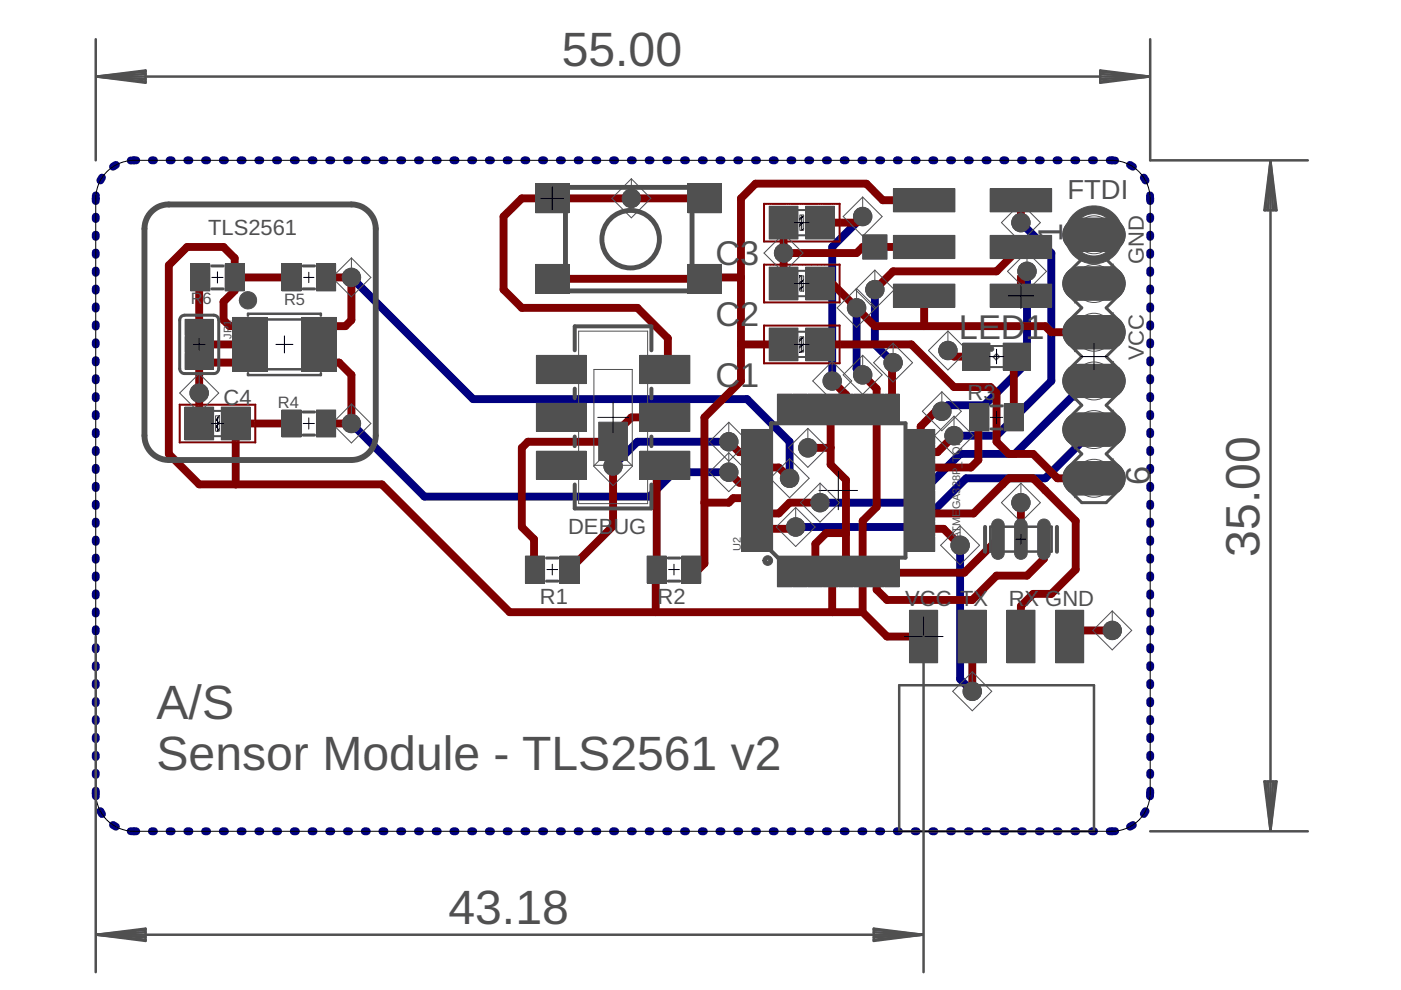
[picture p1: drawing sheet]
<svg xmlns="http://www.w3.org/2000/svg" width="297mm" height="210mm" viewBox="0 0 297 210" stroke-linecap="round" stroke-linejoin="round" font-family="sans-serif">
<defs><g id="words">
<g font-size="10.2" fill="#505050">
<text x="119.1" y="13.9">55.00</text>
<text x="267" y="118.1" transform="rotate(-90 267 118.1)">35.00</text>
<text x="33.2" y="152.5">A/S</text>
<text x="33.2" y="163.4">Sensor Module - TLS2561 v2</text>
<text x="95.1" y="195.9">43.18</text>
</g>
<g font-size="7.3" fill="#505050">
<text x="225.2" y="51.3" transform="rotate(-90 225.2 51.3)">1</text>
<text x="151.7" y="56.2">C3</text>
<text x="151.7" y="69.2">C2</text>
<text x="203.3" y="71.8">LED1</text>
<text x="151.7" y="82.1">C1</text>
<text x="243.8" y="102.9" transform="rotate(-90 243.8 102.9)">6</text>
</g>
<text font-size="5.8" fill="#505050" x="226.3" y="42.2">FTDI</text>
<g font-size="4.7" fill="#505050">
<text x="44.1" y="49.8">TLS2561</text>
<text x="242.5" y="56.1" transform="rotate(-90 242.5 56.1)">GND</text>
<text x="242.5" y="76.4" transform="rotate(-90 242.5 76.4)">VCC</text>
<text x="47.4" y="85.9">C4</text>
<text x="205.1" y="84.8">R3</text>
<text x="120.5" y="113.3">DEBUG</text>
<text x="114.4" y="128.2">R1</text>
<text x="139.4" y="128.1">R2</text>
<text x="191.9" y="128.5">VCC TX</text>
<text x="213.9" y="128.5">R</text>
<text x="217.2" y="128.5">X GND</text>
</g>
<g font-size="3.5" fill="#505050">
<text x="40.4" y="64.5">R</text>
<text x="42.9" y="64.5">6</text>
<text x="60.2" y="64.7">R5</text>
<text x="58.9" y="86.6">R4</text>
</g>
<g font-size="2.3" fill="#505050">
<text x="49.1" y="71.9" transform="rotate(-90 49.1 71.9)">JP</text>
<text x="49.1" y="69.1" transform="rotate(-90 49.1 69.1)">1</text>
<text x="157.1" y="116.9" transform="rotate(-90 157.1 116.9)">U2</text>
<text x="203.6" y="114.3" transform="rotate(-90 203.6 114.3)">ATMEGA328P_TQFP</text>
</g>
</g></defs>
<g fill="#505050" stroke="#505050" stroke-width=".21">
<path d="M226.2 47.5l1.1-.9 1.3-.3h6.7a3.5 3.5 0 0 1 3.3 3.5 3.5 3.5 0 0 1-3.3 3.5h-6.7a3.5 3.5 0 0 1-3-2.2 3.5 3.5 0 0 1 .6-3.6z"/>
<path d="M226.2 57.8l1.1-.8 1.3-.4h6.7a3.5 3.5 0 0 1 3.3 3.5 3.5 3.5 0 0 1-3.3 3.5h-6.7a3.5 3.5 0 0 1-3-2.1 3.5 3.5 0 0 1 .6-3.7z"/>
<path d="M226.2 68.1l1.1-.8 1.3-.4h6.7a3.5 3.5 0 0 1 3.3 3.5 3.5 3.5 0 0 1-3.3 3.6h-6.7a3.5 3.5 0 0 1-3-2.2 3.5 3.5 0 0 1 .6-3.7z"/>
<path d="M226.2 78.4l1.1-.8 1.3-.3h6.7a3.5 3.5 0 0 1 3.3 3.5 3.5 3.5 0 0 1-3.3 3.5h-6.7a3.5 3.5 0 0 1-3-2.2 3.5 3.5 0 0 1 .6-3.7z"/>
<path d="M226.2 88.8l1.1-.9 1.3-.3h6.7a3.5 3.5 0 0 1 3.3 3.5 3.5 3.5 0 0 1-3.3 3.5h-6.7a3.5 3.5 0 0 1-3-2.2 3.5 3.5 0 0 1 .6-3.6z"/>
<path d="M226.2 99.1l1.1-.8 1.3-.4h6.7a3.5 3.5 0 0 1 3.3 3.5 3.5 3.5 0 0 1-3.3 3.5h-6.7a3.5 3.5 0 0 1-3-2.1 3.5 3.5 0 0 1 .6-3.7z"/>
</g>
<g fill="#505050" stroke="#505050" stroke-width=".21">
<circle cx="235.8" cy="133.7" r="1.95"/>
<circle cx="216.5" cy="106.6" r="1.95"/>
<circle cx="171.3" cy="95" r="1.95"/>
<circle cx="201" cy="74.3" r="1.95"/>
<circle cx="133.9" cy="42.1" r="1.95"/>
<circle cx="166.1" cy="53.7" r="1.95"/>
<circle cx="42.2" cy="83.3" r="1.95"/>
<circle cx="182.9" cy="79.5" r="1.95"/>
<circle cx="181.6" cy="65.3" r="1.95"/>
<circle cx="185.5" cy="61.4" r="1.95"/>
<circle cx="189.4" cy="76.9" r="1.95"/>
<circle cx="217.7" cy="57.5" r="1.95"/>
<circle cx="199.7" cy="87.2" r="1.95"/>
<circle cx="216.5" cy="47.2" r="1.95"/>
<circle cx="202.3" cy="92.4" r="1.95"/>
<circle cx="203.6" cy="115.6" r="1.95"/>
<circle cx="206.1" cy="146.6" r="1.95"/>
<circle cx="154.5" cy="100.1" r="1.95"/>
<circle cx="74.5" cy="89.8" r="1.95"/>
<circle cx="167.4" cy="101.4" r="1.95"/>
<circle cx="74.5" cy="58.8" r="1.95"/>
<circle cx="130" cy="98.8" r="1.95"/>
<circle cx="154.5" cy="93.7" r="1.95"/>
<circle cx="182.9" cy="45.9" r="1.95"/>
<circle cx="176.4" cy="80.8" r="1.95"/>
<circle cx="168.7" cy="111.7" r="1.95"/>
<circle cx="173.9" cy="106.6" r="1.95"/>
</g>
<g fill="none" stroke="#000080" stroke-width="1.7">
<path d="M21.6 37.7l-.3 .6M24.6 35l-.6 .3M28.9 34h-1.2M32.2 34h.4M35.9 34h.5M39.7 34h.5M43.5 34h.4M47.2 34h.5M51 34h.5M54.8 34h.4M58.5 34h.5M62.3 34h.4"/>
<path d="M66 34h.5M69.8 34h.5M73.6 34h.4M77.3 34h.5M81.1 34h.4M84.8 34h.5M88.6 34h.4M92.4 34h.4M96.1 34h.5M99.9 34h.4M103.6 34h.5M107.4 34h.5"/>
<path d="M111.2 34h.4M114.9 34h.5M118.7 34h.4M122.4 34h.5M126.2 34h.5M130 34h.4M133.7 34h.5M137.5 34h.4M141.2 34h.5M145 34h.5M148.8 34h.4M152.5 34h.5"/>
<path d="M156.3 34h.4M160.1 34h.4M163.8 34h.5M167.6 34h.4M171.3 34h.5M175.1 34h.5M178.9 34h.4M182.6 34h.5M186.4 34h.4M190.1 34h.5M193.9 34h.5M197.7 34h.4"/>
<path d="M201.4 34h.5M205.2 34h.4M208.9 34h.5M212.7 34h.5M216.5 34h.4M220.2 34h.5M224 34h.5M227.8 34h.4M231.5 34h.5M235.3 34h1.1M239.6 35l.6 .3M242.5 37.7l.4 .6"/>
<path d="M20.3 45.9v.5M20.3 49.7v.5M20.3 53.5v.5M20.3 57.3v.5M20.3 41.4v1.2M74.5 58.8l25.8 25.8h58.1l9 9.1v7.7M182.9 45.9l-6.5 6.5v28.4M216.5 47.2l6.4 6.5v27.1l-11.6 11.6h-9M217.7 57.5v19.4l-9 9h-7.7l-1.3 1.3M243.8 41.4l.1 1.2M243.9 45.9v.5M243.9 49.7v.5"/>
<path d="M243.9 53.5v.5M243.9 57.3v.5M20.3 61.2v.4M20.3 64.9v.5M20.3 68.7v.6M20.3 72.6v.4M20.3 76.3v.6M181.6 65.3v12.9l1.3 1.3M185.5 61.4v11.6l3.9 3.9M243.9 61.2v.4M243.9 64.9v.5M243.9 68.7v.6"/>
<path d="M243.9 72.6v.4M243.9 76.3v.6M20.3 80.2v.5M20.3 84v.5M20.3 87.8v.5M20.3 91.6v.5M20.3 95.4v.5M20.3 99.2v.5M74.5 89.8l15.5 15.5h47.7l5.2-5.2h11.6M154.5 93.7h-19.4l-5.1 5.1M231.9 91.1l-10.3 10.3h-16.7l-10.4 10.3h-25.8M231.9 80.8h-1.2l-15.5 15.4h-11.6l-10.4 10.4h-19.3"/>
<path d="M243.9 80.2v.5M243.9 84v.5M243.9 87.8v.5M243.9 91.6v.5M243.9 95.4v.5M243.9 99.2v.5M20.3 103v.5M20.3 106.8v.5M20.3 110.6v.5M20.3 114.4v.5M20.3 118.2v.5M203.6 115.6v28.4l2.5 2.6"/>
<path d="M243.9 103v.5M243.9 106.8v.5M243.9 110.6v.5M243.9 114.4v.5M243.9 118.2v.5M20.3 122v.5M20.3 125.8v.5M20.3 129.6v.5M20.3 133.4v.5M20.3 137.2v.5M243.9 122v.5M243.9 125.8v.5"/>
<path d="M243.9 129.6v.5M243.9 133.4v.5M243.9 137.2v.5M20.3 141v.5M20.3 144.8v.5M20.3 148.6v.5M20.3 152.4v.5M20.3 156.2v.5M243.9 141v.5M243.9 144.8v.5M243.9 148.6v.5M243.9 152.4v.5"/>
<path d="M243.9 156.2v.5M20.3 167.6v1.2M20.3 160v.5M20.3 163.8v.5M21.3 172l.3 .6M24 174.9l.6 .4M27.7 176.2l1.2 .1M32.2 176.3h.4M35.9 176.3h.5M39.7 176.3h.5M43.5 176.3h.4M47.2 176.3h.5"/>
<path d="M51 176.3h.5M54.8 176.3h.4M58.5 176.3h.5M62.3 176.3h.4M66 176.3h.5M69.8 176.3h.5M73.6 176.3h.4M77.3 176.3h.5M81.1 176.3h.4M84.8 176.3h.5M88.6 176.3h.4M92.4 176.3h.4"/>
<path d="M96.1 176.3h.5M99.9 176.3h.4M103.6 176.3h.5M107.4 176.3h.5M111.2 176.3h.4M114.9 176.3h.5M118.7 176.3h.4M122.4 176.3h.5M126.2 176.3h.5M130 176.3h.4M133.7 176.3h.5M137.5 176.3h.4"/>
<path d="M141.2 176.3h.5M145 176.3h.5M148.8 176.3h.4M152.5 176.3h.5M156.3 176.3h.4M160.1 176.3h.4M163.8 176.3h.5M167.6 176.3h.4M171.3 176.3h.5M175.1 176.3h.5M178.9 176.3h.4M182.6 176.3h.5"/>
<path d="M186.4 176.3h.4M190.1 176.3h.5M193.9 176.3h.5M197.7 176.3h.4M201.4 176.3h.5M205.2 176.3h.4M208.9 176.3h.5M212.7 176.3h.5M216.5 176.3h.4M220.2 176.3h.5M224 176.3h.5M227.8 176.3h.4"/>
<path d="M231.5 176.3h.5M236.4 176.2l-1.1 .1M240.2 174.9l-.6 .4M242.9 172l-.4 .6M243.9 160v.5M243.9 163.8v.5M243.9 167.6l-.1 1.2"/>
</g>
<path d="M228.9 49.8h6.1" fill="none" stroke="#008000" stroke-width="6.2"/>
<circle cx="231.9" cy="49.8" r="2.07" fill="#fff" stroke="#000" stroke-width=".21"/>
<path d="M228.9 60.1h6.1" fill="none" stroke="#008000" stroke-width="6.2"/>
<circle cx="231.9" cy="60.1" r="2.07" fill="#fff" stroke="#000" stroke-width=".21"/>
<path d="M228.9 70.4h6.1" fill="none" stroke="#008000" stroke-width="6.2"/>
<circle cx="231.9" cy="70.4" r="2.07" fill="#fff" stroke="#000" stroke-width=".21"/>
<path d="M228.9 80.8h6.1" fill="none" stroke="#008000" stroke-width="6.2"/>
<circle cx="231.9" cy="80.8" r="2.07" fill="#fff" stroke="#000" stroke-width=".21"/>
<path d="M228.9 91.1h6.1" fill="none" stroke="#008000" stroke-width="6.2"/>
<circle cx="231.9" cy="91.1" r="2.07" fill="#fff" stroke="#000" stroke-width=".21"/>
<path d="M228.9 101.4h6.1" fill="none" stroke="#008000" stroke-width="6.2"/>
<circle cx="231.9" cy="101.4" r="2.07" fill="#fff" stroke="#000" stroke-width=".21"/>
<circle cx="235.8" cy="133.7" r="1.55" fill="#008000" stroke="#008000" stroke-width=".21"/>
<circle cx="235.8" cy="133.7" r=".72" fill="#fff" stroke="#000" stroke-width=".21"/>
<circle cx="216.5" cy="106.6" r="1.55" fill="#008000" stroke="#008000" stroke-width=".21"/>
<circle cx="216.5" cy="106.6" r=".72" fill="#fff" stroke="#000" stroke-width=".21"/>
<circle cx="171.3" cy="95" r="1.55" fill="#008000" stroke="#008000" stroke-width=".21"/>
<circle cx="171.3" cy="95" r=".72" fill="#fff" stroke="#000" stroke-width=".21"/>
<circle cx="201" cy="74.3" r="1.55" fill="#008000" stroke="#008000" stroke-width=".21"/>
<circle cx="201" cy="74.3" r=".72" fill="#fff" stroke="#000" stroke-width=".21"/>
<circle cx="133.9" cy="42.1" r="1.55" fill="#008000" stroke="#008000" stroke-width=".21"/>
<circle cx="133.9" cy="42.1" r=".72" fill="#fff" stroke="#000" stroke-width=".21"/>
<circle cx="166.1" cy="53.7" r="1.55" fill="#008000" stroke="#008000" stroke-width=".21"/>
<circle cx="166.1" cy="53.7" r=".72" fill="#fff" stroke="#000" stroke-width=".21"/>
<circle cx="42.2" cy="83.3" r="1.55" fill="#008000" stroke="#008000" stroke-width=".21"/>
<circle cx="42.2" cy="83.3" r=".72" fill="#fff" stroke="#000" stroke-width=".21"/>
<circle cx="182.9" cy="79.5" r="1.55" fill="#008000" stroke="#008000" stroke-width=".21"/>
<circle cx="182.9" cy="79.5" r=".72" fill="#fff" stroke="#000" stroke-width=".21"/>
<circle cx="181.6" cy="65.3" r="1.55" fill="#008000" stroke="#008000" stroke-width=".21"/>
<circle cx="181.6" cy="65.3" r=".72" fill="#fff" stroke="#000" stroke-width=".21"/>
<circle cx="185.5" cy="61.4" r="1.55" fill="#008000" stroke="#008000" stroke-width=".21"/>
<circle cx="185.5" cy="61.4" r=".72" fill="#fff" stroke="#000" stroke-width=".21"/>
<circle cx="189.4" cy="76.9" r="1.55" fill="#008000" stroke="#008000" stroke-width=".21"/>
<circle cx="189.4" cy="76.9" r=".72" fill="#fff" stroke="#000" stroke-width=".21"/>
<circle cx="217.7" cy="57.5" r="1.55" fill="#008000" stroke="#008000" stroke-width=".21"/>
<circle cx="217.7" cy="57.5" r=".72" fill="#fff" stroke="#000" stroke-width=".21"/>
<circle cx="199.7" cy="87.2" r="1.55" fill="#008000" stroke="#008000" stroke-width=".21"/>
<circle cx="199.7" cy="87.2" r=".72" fill="#fff" stroke="#000" stroke-width=".21"/>
<circle cx="216.5" cy="47.2" r="1.55" fill="#008000" stroke="#008000" stroke-width=".21"/>
<circle cx="216.5" cy="47.2" r=".72" fill="#fff" stroke="#000" stroke-width=".21"/>
<circle cx="202.3" cy="92.4" r="1.55" fill="#008000" stroke="#008000" stroke-width=".21"/>
<circle cx="202.3" cy="92.4" r=".72" fill="#fff" stroke="#000" stroke-width=".21"/>
<circle cx="203.6" cy="115.6" r="1.55" fill="#008000" stroke="#008000" stroke-width=".21"/>
<circle cx="203.6" cy="115.6" r=".72" fill="#fff" stroke="#000" stroke-width=".21"/>
<circle cx="206.1" cy="146.6" r="1.55" fill="#008000" stroke="#008000" stroke-width=".21"/>
<circle cx="206.1" cy="146.6" r=".72" fill="#fff" stroke="#000" stroke-width=".21"/>
<circle cx="154.5" cy="100.1" r="1.55" fill="#008000" stroke="#008000" stroke-width=".21"/>
<circle cx="154.5" cy="100.1" r=".72" fill="#fff" stroke="#000" stroke-width=".21"/>
<circle cx="74.5" cy="89.8" r="1.55" fill="#008000" stroke="#008000" stroke-width=".21"/>
<circle cx="74.5" cy="89.8" r=".72" fill="#fff" stroke="#000" stroke-width=".21"/>
<circle cx="167.4" cy="101.4" r="1.55" fill="#008000" stroke="#008000" stroke-width=".21"/>
<circle cx="167.4" cy="101.4" r=".72" fill="#fff" stroke="#000" stroke-width=".21"/>
<circle cx="74.5" cy="58.8" r="1.55" fill="#008000" stroke="#008000" stroke-width=".21"/>
<circle cx="74.5" cy="58.8" r=".72" fill="#fff" stroke="#000" stroke-width=".21"/>
<circle cx="130" cy="98.8" r="1.55" fill="#008000" stroke="#008000" stroke-width=".21"/>
<circle cx="130" cy="98.8" r=".72" fill="#fff" stroke="#000" stroke-width=".21"/>
<circle cx="154.5" cy="93.7" r="1.55" fill="#008000" stroke="#008000" stroke-width=".21"/>
<circle cx="154.5" cy="93.7" r=".72" fill="#fff" stroke="#000" stroke-width=".21"/>
<circle cx="182.9" cy="45.9" r="1.55" fill="#008000" stroke="#008000" stroke-width=".21"/>
<circle cx="182.9" cy="45.9" r=".72" fill="#fff" stroke="#000" stroke-width=".21"/>
<circle cx="176.4" cy="80.8" r="1.55" fill="#008000" stroke="#008000" stroke-width=".21"/>
<circle cx="176.4" cy="80.8" r=".72" fill="#fff" stroke="#000" stroke-width=".21"/>
<circle cx="168.7" cy="111.7" r="1.55" fill="#008000" stroke="#008000" stroke-width=".21"/>
<circle cx="168.7" cy="111.7" r=".72" fill="#fff" stroke="#000" stroke-width=".21"/>
<circle cx="173.9" cy="106.6" r="1.55" fill="#008000" stroke="#008000" stroke-width=".21"/>
<circle cx="173.9" cy="106.6" r=".72" fill="#fff" stroke="#000" stroke-width=".21"/>
<g fill="#800000" stroke="#800000" stroke-width=".21">
<path d="M171.2 44.2h5.3v6h-5.3z"/>
<path d="M163.5 44.2h5.3v6h-5.3z"/>
<path d="M171.2 57.1h5.3v6.1h-5.3z"/>
<path d="M163.5 57.1h5.3v6.1h-5.3z"/>
<path d="M210.4 60.7h12.1v4h-12.1z"/>
<path d="M210.4 50.3h12.1v4.1h-12.1z"/>
<path d="M210.4 40.4h12.1v4.1h-12.1z"/>
<path d="M189.8 40.4h12.2v4.1h-12.2z"/>
<path d="M189.8 50.3h12.2v4.1h-12.2z"/>
<path d="M189.8 60.7h12.2v4h-12.2z"/>
<path d="M204.6 73.2h4.9v4.8h-4.9z"/>
<path d="M213.1 73.2h4.9v4.8h-4.9z"/>
<path d="M144.9 118.3h3.3v4.9h-3.3z"/>
<path d="M137.6 118.3h3.3v4.9h-3.3z"/>
<path d="M111.8 118.3h3.3v4.9h-3.3z"/>
<path d="M119.1 118.3h3.3v4.9h-3.3z"/>
<path d="M213.3 86.1h3.3v4.8h-3.3z"/>
<path d="M206 86.1h3.3v4.8h-3.3z"/>
<path d="M113.9 39.4h6.3v5.3h-6.3z"/>
<path d="M146.2 39.4h6.3v5.3h-6.3z"/>
<path d="M113.9 56.5h6.3v5.3h-6.3z"/>
<path d="M146.2 56.5h6.3v5.3h-6.3z"/>
<path d="M165.2 118.9h2.3v5.1h-2.3z"/>
<path d="M168.5 118.9h2.3v5.1h-2.3z"/>
<path d="M171.7 118.9h2.3v5.1h-2.3z"/>
<path d="M175 118.9h2.2v5.1h-2.2z"/>
<path d="M178.2 118.9h2.3v5.1h-2.3z"/>
<path d="M181.5 118.9h2.3v5.1h-2.3z"/>
<path d="M184.7 118.9h2.3v5.1h-2.3z"/>
<path d="M188 118.9h2.3v5.1h-2.3z"/>
<path d="M192.6 114.2h5.2v2.3h-5.2z"/>
<path d="M192.6 111h5.2v2.3h-5.2z"/>
<path d="M192.6 107.7h5.2v2.3h-5.2z"/>
<path d="M192.6 104.5h5.2v2.3h-5.2z"/>
<path d="M192.6 101.2h5.2v2.3h-5.2z"/>
<path d="M192.6 98h5.2v2.3h-5.2z"/>
<path d="M192.6 94.7h5.2v2.3h-5.2z"/>
<path d="M192.6 91.5h5.2v2.2h-5.2z"/>
<path d="M188 84h2.3v5.1h-2.3z"/>
<path d="M184.7 84h2.3v5.1h-2.3z"/>
<path d="M181.5 84h2.3v5.1h-2.3z"/>
<path d="M178.2 84h2.3v5.1h-2.3z"/>
<path d="M175 84h2.2v5.1h-2.2z"/>
<path d="M171.7 84h2.3v5.1h-2.3z"/>
<path d="M168.5 84h2.3v5.1h-2.3z"/>
<path d="M165.2 84h2.3v5.1h-2.3z"/>
<path d="M157.7 91.5h5.2v2.2h-5.2z"/>
<path d="M157.7 94.7h5.2v2.3h-5.2z"/>
<path d="M157.7 98h5.2v2.3h-5.2z"/>
<path d="M157.7 101.2h5.2v2.3h-5.2z"/>
<path d="M157.7 104.5h5.2v2.3h-5.2z"/>
<path d="M157.7 107.7h5.2v2.3h-5.2z"/>
<path d="M157.7 111h5.2v2.3h-5.2z"/>
<path d="M157.7 114.2h5.2v2.3h-5.2z"/>
<path d="M136.1 96.1h9.7v5.1h-9.7z"/>
<path d="M136.1 85.9h9.7v5.2h-9.7z"/>
<path d="M136.1 75.8h9.7v5.1h-9.7z"/>
<path d="M114.2 75.8h9.7v5.1h-9.7z"/>
<path d="M114.2 85.9h9.7v5.2h-9.7z"/>
<path d="M114.2 96.1h9.7v5.1h-9.7z"/>
<path d="M193.2 129.8h5.2v10.3h-5.2z"/>
<path d="M203.6 129.8h5.1v10.3h-5.1z"/>
<path d="M213.9 129.8h5.1v10.3h-5.1z"/>
<path d="M224.2 129.8h5.2v10.3h-5.2z"/>
<path d="M171.2 70h5.3v6.1h-5.3z"/>
<path d="M163.5 70h5.3v6.1h-5.3z"/>
<path d="M67.5 87.4h3.3v4.8h-3.3z"/>
<path d="M60.2 87.4h3.2v4.8h-3.2z"/>
<path d="M67.5 56.4h3.3v4.9h-3.3z"/>
<path d="M60.2 56.4h3.2v4.9h-3.2z"/>
<path d="M40.8 56.4h3.3v4.9h-3.3z"/>
<path d="M48.1 56.4h3.3v4.9h-3.3z"/>
<path d="M39.6 86.7h5.3v6.1h-5.3z"/>
<path d="M47.3 86.7h5.3v6.1h-5.3z"/>
<path d="M39.6 68.1h5.2v2.6h-5.2z"/>
<path d="M39.6 71.7h5.2v2.6h-5.2z"/>
<path d="M39.6 75.3h5.2v2.6h-5.2z"/>
<path d="M49.7 67.7h6.5v2.9h-6.5z"/>
<path d="M49.7 71.6h6.5v2.8h-6.5z"/>
<path d="M49.7 75.5h6.5v2.8h-6.5z"/>
<path d="M64.4 75.5h6.5v2.8h-6.5z"/>
<path d="M64.4 71.6h6.5v2.8h-6.5z"/>
<path d="M64.4 67.7h6.5v2.9h-6.5z"/>
</g>
<g fill="#800000" stroke="#800000" stroke-width=".21">
<path d="M220.7 110.7a.91 .91 0 0 1 1-.2 .91 .91 0 0 1 .5 .8v6a.91 .91 0 0 1-.9 .9 .91 .91 0 0 1-.9-.9v-6z" fill-rule="evenodd"/>
<path d="M215.8 110.7a.91 .91 0 0 1 1-.2 .91 .91 0 0 1 .6 .8v6a.91 .91 0 0 1-.9 .9 .91 .91 0 0 1-1-.9v-6z" fill-rule="evenodd"/>
<path d="M210.9 110.7a.91 .91 0 0 1 1-.2 .91 .91 0 0 1 .6 .8v6a.91 .91 0 0 1-.9 .9 .91 .91 0 0 1-.9-.9v-6z" fill-rule="evenodd"/>
</g>
<g fill="none" stroke="#800000" stroke-width="1.7">
<path d="M42.5 58.8l-.3 .2v10.4M49.8 58.8h12M69.1 58.8h5.4v9.1l-1.3 1.3h-5.1l-.3-.3M149.4 42.1h-38.8l-3.8 3.8v15.5l3.8 3.9h24.5l6.5 6.4v6l-.6 .6M157.1 58.8h-7.4l-.3 .3h-32.3M166.1 47.2l.1 12.9M182.9 45.9l-1.3 1.3h-7.7M195.9 52.4h-13l-1.3 1.3h-15.4M195.9 42.5h-8.7l-3.5-3.6h-23.5l-3.1 3.2v38.7l-7.7 7.7v31l-1.3 1.3h-1.5M216.5 42.5v4.7M216.5 52.4l-5.2 5.1h-21.9l-3.9 3.9M217.7 57.5l-1.2 1.3v3.9"/>
<path d="M42.2 73h10.8M53 69.2h-4.3l-1.3-1.3v-3.9l2.4-2.4v-6.9l-2.4-2.3h-7.7l-3.9 3.8v40l6.4 6.5h38.8l27.1 27.1h74.8M53 76.9h-10.5l-.3-.3v13.2M67.6 76.9h4.3l2.6 2.6v10.3h-5.4M157.1 73h9M173.9 60.1h2.5l9.1 9.1h36.1l1.3 1.2h9M173.9 73h19.3l9.1 9.1h7.7l1.3 1.2v10.4l2.6 2.5h5.1l5.2 5.2h7.7M182.9 79.5l3 2.9v25.1l-3 2.9v10.8l-.3 .2 .3 .3v8.1M189.4 76.9l-.3 .2v9.5M195.9 62.7v6.3l-.1 .2M201 74.3l1.3 1.3h4.7M215.6 75.6l-.7 .6v12.3"/>
<path d="M42.2 83.3v.1M61.8 89.8h-11.8v12.9M130 98.8v12.7l-9.2 9.3M141 98.7l-1.8 1.7v20.4l-.2 .2v8.8M141 88.5h-7.1l-5.2 5.2h-16.8l-1.3 1.3v16.7l2.6 2.6v6.2l.2 .3M154.5 93.7l2.2 2.2h3.6M160.3 99.1h4.8l2.3 2.3M171.3 95h4.8M176.1 86.6v11.9l3.3 3.2v19.7M176.4 80.8l3 2.9v2.9M199.7 87.2h-1.3l-3.2 3.2v2.2M202.3 92.4l-3.5 3.5h-3.6"/>
<path d="M207.6 88.5l-.2 .2v8.8l-1.6 1.6h-10.6M154.5 100.1l2.3 2.3h3.5M160.3 105.6h-4.8l-1 1h-5.1M168.7 111.7l-.4 .4h-8M173.9 106.6h-6.5l-2.3 2.3h-4.8M179.4 113h-4.2l-2.3 2.3v6.1M195.2 108.9h11.2l7.5-7.5h5.1l9.1 9v10.4l-5.2 5.1h-3.9l-2.5 2.6v6.5M195.2 112.1h4.9l3.5 3.5M211.6 114.3l-7.2 7.1h-15.3M216.5 106.6v7.7M221.3 114.3v4.2l-3.6 3.5h-6.4l-5.2 5.2h-18l-2.2-2.2v-3.6M176.1 121.4l.3 .4v8"/>
<path d="M182.9 129.8l5.2 5.2h7.7M206.1 135v11.6M235.8 133.7h-7.7l-1.3 1.3"/>
</g>
<path d="M42.2 76.6l.3 .3" fill="none" stroke="#800000" stroke-width="1"/>
<path d="M69.1 58.8l.2 .2M68.1 68.7l-.5 .5M69.3 89.6l-.2 .2" fill="none" stroke="#800000" stroke-width="1.2"/>
<path d="M228.9 49.8h6.1" fill="none" stroke="#008000" stroke-width="6.2"/>
<circle cx="231.9" cy="49.8" r="2.07" fill="#fff" stroke="#000" stroke-width=".21"/>
<path d="M228.9 60.1h6.1" fill="none" stroke="#008000" stroke-width="6.2"/>
<circle cx="231.9" cy="60.1" r="2.07" fill="#fff" stroke="#000" stroke-width=".21"/>
<path d="M228.9 70.4h6.1" fill="none" stroke="#008000" stroke-width="6.2"/>
<circle cx="231.9" cy="70.4" r="2.07" fill="#fff" stroke="#000" stroke-width=".21"/>
<path d="M228.9 80.8h6.1" fill="none" stroke="#008000" stroke-width="6.2"/>
<circle cx="231.9" cy="80.8" r="2.07" fill="#fff" stroke="#000" stroke-width=".21"/>
<path d="M228.9 91.1h6.1" fill="none" stroke="#008000" stroke-width="6.2"/>
<circle cx="231.9" cy="91.1" r="2.07" fill="#fff" stroke="#000" stroke-width=".21"/>
<path d="M228.9 101.4h6.1" fill="none" stroke="#008000" stroke-width="6.2"/>
<circle cx="231.9" cy="101.4" r="2.07" fill="#fff" stroke="#000" stroke-width=".21"/>
<circle cx="235.8" cy="133.7" r="1.55" fill="#008000" stroke="#008000" stroke-width=".21"/>
<circle cx="235.8" cy="133.7" r=".72" fill="#fff" stroke="#000" stroke-width=".21"/>
<circle cx="216.5" cy="106.6" r="1.55" fill="#008000" stroke="#008000" stroke-width=".21"/>
<circle cx="216.5" cy="106.6" r=".72" fill="#fff" stroke="#000" stroke-width=".21"/>
<circle cx="171.3" cy="95" r="1.55" fill="#008000" stroke="#008000" stroke-width=".21"/>
<circle cx="171.3" cy="95" r=".72" fill="#fff" stroke="#000" stroke-width=".21"/>
<circle cx="201" cy="74.3" r="1.55" fill="#008000" stroke="#008000" stroke-width=".21"/>
<circle cx="201" cy="74.3" r=".72" fill="#fff" stroke="#000" stroke-width=".21"/>
<circle cx="133.9" cy="42.1" r="1.55" fill="#008000" stroke="#008000" stroke-width=".21"/>
<circle cx="133.9" cy="42.1" r=".72" fill="#fff" stroke="#000" stroke-width=".21"/>
<circle cx="166.1" cy="53.7" r="1.55" fill="#008000" stroke="#008000" stroke-width=".21"/>
<circle cx="166.1" cy="53.7" r=".72" fill="#fff" stroke="#000" stroke-width=".21"/>
<circle cx="42.2" cy="83.3" r="1.55" fill="#008000" stroke="#008000" stroke-width=".21"/>
<circle cx="42.2" cy="83.3" r=".72" fill="#fff" stroke="#000" stroke-width=".21"/>
<circle cx="182.9" cy="79.5" r="1.55" fill="#008000" stroke="#008000" stroke-width=".21"/>
<circle cx="182.9" cy="79.5" r=".72" fill="#fff" stroke="#000" stroke-width=".21"/>
<circle cx="181.6" cy="65.3" r="1.55" fill="#008000" stroke="#008000" stroke-width=".21"/>
<circle cx="181.6" cy="65.3" r=".72" fill="#fff" stroke="#000" stroke-width=".21"/>
<circle cx="185.5" cy="61.4" r="1.55" fill="#008000" stroke="#008000" stroke-width=".21"/>
<circle cx="185.5" cy="61.4" r=".72" fill="#fff" stroke="#000" stroke-width=".21"/>
<circle cx="189.4" cy="76.9" r="1.55" fill="#008000" stroke="#008000" stroke-width=".21"/>
<circle cx="189.4" cy="76.9" r=".72" fill="#fff" stroke="#000" stroke-width=".21"/>
<circle cx="217.7" cy="57.5" r="1.55" fill="#008000" stroke="#008000" stroke-width=".21"/>
<circle cx="217.7" cy="57.5" r=".72" fill="#fff" stroke="#000" stroke-width=".21"/>
<circle cx="199.7" cy="87.2" r="1.55" fill="#008000" stroke="#008000" stroke-width=".21"/>
<circle cx="199.7" cy="87.2" r=".72" fill="#fff" stroke="#000" stroke-width=".21"/>
<circle cx="216.5" cy="47.2" r="1.55" fill="#008000" stroke="#008000" stroke-width=".21"/>
<circle cx="216.5" cy="47.2" r=".72" fill="#fff" stroke="#000" stroke-width=".21"/>
<circle cx="202.3" cy="92.4" r="1.55" fill="#008000" stroke="#008000" stroke-width=".21"/>
<circle cx="202.3" cy="92.4" r=".72" fill="#fff" stroke="#000" stroke-width=".21"/>
<circle cx="203.6" cy="115.6" r="1.55" fill="#008000" stroke="#008000" stroke-width=".21"/>
<circle cx="203.6" cy="115.6" r=".72" fill="#fff" stroke="#000" stroke-width=".21"/>
<circle cx="206.1" cy="146.6" r="1.55" fill="#008000" stroke="#008000" stroke-width=".21"/>
<circle cx="206.1" cy="146.6" r=".72" fill="#fff" stroke="#000" stroke-width=".21"/>
<circle cx="154.5" cy="100.1" r="1.55" fill="#008000" stroke="#008000" stroke-width=".21"/>
<circle cx="154.5" cy="100.1" r=".72" fill="#fff" stroke="#000" stroke-width=".21"/>
<circle cx="74.5" cy="89.8" r="1.55" fill="#008000" stroke="#008000" stroke-width=".21"/>
<circle cx="74.5" cy="89.8" r=".72" fill="#fff" stroke="#000" stroke-width=".21"/>
<circle cx="167.4" cy="101.4" r="1.55" fill="#008000" stroke="#008000" stroke-width=".21"/>
<circle cx="167.4" cy="101.4" r=".72" fill="#fff" stroke="#000" stroke-width=".21"/>
<circle cx="74.5" cy="58.8" r="1.55" fill="#008000" stroke="#008000" stroke-width=".21"/>
<circle cx="74.5" cy="58.8" r=".72" fill="#fff" stroke="#000" stroke-width=".21"/>
<circle cx="130" cy="98.8" r="1.55" fill="#008000" stroke="#008000" stroke-width=".21"/>
<circle cx="130" cy="98.8" r=".72" fill="#fff" stroke="#000" stroke-width=".21"/>
<circle cx="154.5" cy="93.7" r="1.55" fill="#008000" stroke="#008000" stroke-width=".21"/>
<circle cx="154.5" cy="93.7" r=".72" fill="#fff" stroke="#000" stroke-width=".21"/>
<circle cx="182.9" cy="45.9" r="1.55" fill="#008000" stroke="#008000" stroke-width=".21"/>
<circle cx="182.9" cy="45.9" r=".72" fill="#fff" stroke="#000" stroke-width=".21"/>
<circle cx="176.4" cy="80.8" r="1.55" fill="#008000" stroke="#008000" stroke-width=".21"/>
<circle cx="176.4" cy="80.8" r=".72" fill="#fff" stroke="#000" stroke-width=".21"/>
<circle cx="168.7" cy="111.7" r="1.55" fill="#008000" stroke="#008000" stroke-width=".21"/>
<circle cx="168.7" cy="111.7" r=".72" fill="#fff" stroke="#000" stroke-width=".21"/>
<circle cx="173.9" cy="106.6" r="1.55" fill="#008000" stroke="#008000" stroke-width=".21"/>
<circle cx="173.9" cy="106.6" r=".72" fill="#fff" stroke="#000" stroke-width=".21"/>
<g fill="#800000" stroke="#800000" stroke-width=".21">
<path d="M161.9 51.2l16.2-.1v.1l-16.2 .1z"/>
<path d="M161.9 43.2l16.2-.1v.2h-16.2z"/>
<path d="M177.9 43.2h.2v8.1l-.2-.1z"/>
<path d="M161.9 43.2h.2l-.1 8.1-.1-.1z"/>
<path d="M161.9 64.1l16.2-.1v.2h-16.2z"/>
<path d="M161.9 56.1l16.2-.1v.2h-16.2z"/>
<path d="M177.9 56.1h.2v8.1h-.2z"/>
<path d="M161.9 56.1h.2l-.1 8.1h-.1z"/>
<path d="M161.9 77l16.2-.1v.2h-16.2z"/>
<path d="M161.9 69l16.2-.1v.2h-16.2z"/>
<path d="M177.9 69h.2v8.1h-.2z"/>
<path d="M161.9 69h.2l-.1 8.1h-.1z"/>
<path d="M38 85.8l16.2-.1v.2h-16.1z"/>
<path d="M38 93.7h16.2v.1l-16.1 .1z"/>
<path d="M38 85.8h.2l-.1 8.1-.1-.1z"/>
<path d="M54 85.8h.2v8.1l-.2-.1z"/>
</g>
<g fill="#505050" stroke="#505050" stroke-width=".21">
<path d="M170.8 43.7h6.1v7h-6.1z"/>
<path d="M163.1 43.7h6.1v7h-6.1z"/>
<path d="M170.8 56.6h6.1v7h-6.1z"/>
<path d="M163.1 56.6h6.1v7h-6.1z"/>
<path d="M209.9 60.2h13.1v5h-13.1z"/>
<path d="M209.9 49.9h13.1v4.9h-13.1z"/>
<path d="M209.9 40h13.1v4.9h-13.1z"/>
<path d="M189.4 40h13.1v4.9h-13.1z"/>
<path d="M189.4 49.9h13.1v4.9h-13.1z"/>
<path d="M189.4 60.2h13.1v5h-13.1z"/>
<path d="M204.2 72.7h5.7v5.8h-5.7z"/>
<path d="M212.7 72.7h5.7v5.8h-5.7z"/>
<path d="M144.5 117.9h4.1v5.7h-4.1z"/>
<path d="M137.2 117.9h4.1v5.7h-4.1z"/>
<path d="M111.4 117.9h4.1v5.7h-4.1z"/>
<path d="M118.7 117.9h4.1v5.7h-4.1z"/>
<path d="M212.9 85.6h4.1v5.8h-4.1z"/>
<path d="M205.6 85.6h4.1v5.8h-4.1z"/>
<path d="M113.5 39h7.1v6.1h-7.1z"/>
<path d="M145.8 39h7.2v6.1h-7.2z"/>
<path d="M113.5 56.1h7.1v6.1h-7.1z"/>
<path d="M145.8 56.1h7.2v6.1h-7.2z"/>
<path d="M164.8 118.4h3.1v6h-3.1z"/>
<path d="M168.1 118.4h3.1v6h-3.1z"/>
<path d="M171.3 118.4h3.1v6h-3.1z"/>
<path d="M174.6 118.4h3.1v6h-3.1z"/>
<path d="M177.8 118.4h3.1v6h-3.1z"/>
<path d="M181.1 118.4h3.1v6h-3.1z"/>
<path d="M184.3 118.4h3.1v6h-3.1z"/>
<path d="M187.6 118.4h3.1v6h-3.1z"/>
<path d="M192.2 113.8h6v3.1h-6z"/>
<path d="M192.2 110.6h6v3.1h-6z"/>
<path d="M192.2 107.3h6v3.1h-6z"/>
<path d="M192.2 104.1h6v3.1h-6z"/>
<path d="M192.2 100.8h6v3.1h-6z"/>
<path d="M192.2 97.6h6v3.1h-6z"/>
<path d="M192.2 94.3h6v3.1h-6z"/>
<path d="M192.2 91.1h6v3h-6z"/>
<path d="M187.6 83.6h3.1v5.9h-3.1z"/>
<path d="M184.3 83.6h3.1v5.9h-3.1z"/>
<path d="M181.1 83.6h3.1v5.9h-3.1z"/>
<path d="M177.8 83.6h3.1v5.9h-3.1z"/>
<path d="M174.6 83.6h3.1v5.9h-3.1z"/>
<path d="M171.3 83.6h3.1v5.9h-3.1z"/>
<path d="M168.1 83.6h3.1v5.9h-3.1z"/>
<path d="M164.8 83.6h3.1v5.9h-3.1z"/>
<path d="M157.3 91.1h6v3h-6z"/>
<path d="M157.3 94.3h6v3.1h-6z"/>
<path d="M157.3 97.6h6v3.1h-6z"/>
<path d="M157.3 100.8h6v3.1h-6z"/>
<path d="M157.3 104.1h6v3.1h-6z"/>
<path d="M157.3 107.3h6v3.1h-6z"/>
<path d="M157.3 110.6h6v3.1h-6z"/>
<path d="M157.3 113.8h6v3.1h-6z"/>
<path d="M135.7 95.7h10.6v5.9h-10.6z"/>
<path d="M135.7 85.5h10.6v6h-10.6z"/>
<path d="M135.7 75.4h10.6v5.9h-10.6z"/>
<path d="M113.7 75.4h10.6v5.9h-10.6z"/>
<path d="M113.7 85.5h10.6v6h-10.6z"/>
<path d="M113.7 95.7h10.6v5.9h-10.6z"/>
<path d="M192.8 129.4h6v11.1h-6z"/>
<path d="M203.2 129.4h5.9v11.1h-5.9z"/>
<path d="M213.5 129.4h5.9v11.1h-5.9z"/>
<path d="M223.8 129.4h6v11.1h-6z"/>
<path d="M226.2 47.5l1.1-.9 1.3-.3h6.7a3.5 3.5 0 0 1 3.3 3.5 3.5 3.5 0 0 1-3.3 3.5h-6.7a3.5 3.5 0 0 1-3-2.2 3.5 3.5 0 0 1 .6-3.6z"/>
<path d="M226.2 57.8l1.1-.8 1.3-.4h6.7a3.5 3.5 0 0 1 3.3 3.5 3.5 3.5 0 0 1-3.3 3.5h-6.7a3.5 3.5 0 0 1-3-2.1 3.5 3.5 0 0 1 .6-3.7z"/>
<path d="M226.2 68.1l1.1-.8 1.3-.4h6.7a3.5 3.5 0 0 1 3.3 3.5 3.5 3.5 0 0 1-3.3 3.6h-6.7a3.5 3.5 0 0 1-3-2.2 3.5 3.5 0 0 1 .6-3.7z"/>
<path d="M226.2 78.4l1.1-.8 1.3-.3h6.7a3.5 3.5 0 0 1 3.3 3.5 3.5 3.5 0 0 1-3.3 3.5h-6.7a3.5 3.5 0 0 1-3-2.2 3.5 3.5 0 0 1 .6-3.7z"/>
<path d="M226.2 88.8l1.1-.9 1.3-.3h6.7a3.5 3.5 0 0 1 3.3 3.5 3.5 3.5 0 0 1-3.3 3.5h-6.7a3.5 3.5 0 0 1-3-2.2 3.5 3.5 0 0 1 .6-3.6z"/>
<path d="M226.2 99.1l1.1-.8 1.3-.4h6.7a3.5 3.5 0 0 1 3.3 3.5 3.5 3.5 0 0 1-3.3 3.5h-6.7a3.5 3.5 0 0 1-3-2.1 3.5 3.5 0 0 1 .6-3.7z"/>
<path d="M170.8 69.6h6.1v6.9h-6.1z"/>
<path d="M163.1 69.6h6.1v6.9h-6.1z"/>
<path d="M67.1 86.9h4.1v5.7h-4.1z"/>
<path d="M59.8 86.9h4v5.7h-4z"/>
<path d="M67.1 56h4.1v5.7h-4.1z"/>
<path d="M59.8 56h4v5.7h-4z"/>
<path d="M40.4 56h4.1v5.7h-4.1z"/>
<path d="M47.7 56h4.1v5.7h-4.1z"/>
<path d="M39.2 86.3h6.1v7h-6.1z"/>
<path d="M46.9 86.3h6.1v7h-6.1z"/>
<path d="M39.2 67.7h6v3.4h-6z"/>
<path d="M39.2 71.3h6v3.4h-6z"/>
<path d="M39.2 74.9h6v3.4h-6z"/>
<path d="M49.3 67.3h7.3v3.7h-7.3z"/>
<path d="M49.3 71.2h7.3v3.7h-7.3z"/>
<path d="M49.3 75h7.3v3.7h-7.3z"/>
<path d="M64 75h7.3v3.7h-7.3z"/>
<path d="M64 71.2h7.3v3.7h-7.3z"/>
<path d="M64 67.3h7.3v3.7h-7.3z"/>
<path d="M171.2 44.2h5.3v6h-5.3z"/>
<path d="M163.5 44.2h5.3v6h-5.3z"/>
<path d="M171.2 57.1h5.3v6.1h-5.3z"/>
<path d="M163.5 57.1h5.3v6.1h-5.3z"/>
<path d="M210.4 60.7h12.1v4h-12.1z"/>
<path d="M210.4 50.3h12.1v4.1h-12.1z"/>
<path d="M210.4 40.4h12.1v4.1h-12.1z"/>
<path d="M189.8 40.4h12.2v4.1h-12.2z"/>
<path d="M189.8 50.3h12.2v4.1h-12.2z"/>
<path d="M189.8 60.7h12.2v4h-12.2z"/>
<path d="M204.6 73.2h4.9v4.8h-4.9z"/>
<path d="M213.1 73.2h4.9v4.8h-4.9z"/>
<path d="M144.9 118.3h3.3v4.9h-3.3z"/>
<path d="M137.6 118.3h3.3v4.9h-3.3z"/>
<path d="M111.8 118.3h3.3v4.9h-3.3z"/>
<path d="M119.1 118.3h3.3v4.9h-3.3z"/>
<path d="M213.3 86.1h3.3v4.8h-3.3z"/>
<path d="M206 86.1h3.3v4.8h-3.3z"/>
<path d="M113.9 39.4h6.3v5.3h-6.3z"/>
<path d="M146.2 39.4h6.3v5.3h-6.3z"/>
<path d="M113.9 56.5h6.3v5.3h-6.3z"/>
<path d="M146.2 56.5h6.3v5.3h-6.3z"/>
<path d="M165.2 118.9h2.3v5.1h-2.3z"/>
<path d="M168.5 118.9h2.3v5.1h-2.3z"/>
<path d="M171.7 118.9h2.3v5.1h-2.3z"/>
<path d="M175 118.9h2.2v5.1h-2.2z"/>
<path d="M178.2 118.9h2.3v5.1h-2.3z"/>
<path d="M181.5 118.9h2.3v5.1h-2.3z"/>
<path d="M184.7 118.9h2.3v5.1h-2.3z"/>
<path d="M188 118.9h2.3v5.1h-2.3z"/>
<path d="M192.6 114.2h5.2v2.3h-5.2z"/>
<path d="M192.6 111h5.2v2.3h-5.2z"/>
<path d="M192.6 107.7h5.2v2.3h-5.2z"/>
<path d="M192.6 104.5h5.2v2.3h-5.2z"/>
<path d="M192.6 101.2h5.2v2.3h-5.2z"/>
<path d="M192.6 98h5.2v2.3h-5.2z"/>
<path d="M192.6 94.7h5.2v2.3h-5.2z"/>
<path d="M192.6 91.5h5.2v2.2h-5.2z"/>
<path d="M188 84h2.3v5.1h-2.3z"/>
<path d="M184.7 84h2.3v5.1h-2.3z"/>
<path d="M181.5 84h2.3v5.1h-2.3z"/>
<path d="M178.2 84h2.3v5.1h-2.3z"/>
<path d="M175 84h2.2v5.1h-2.2z"/>
<path d="M171.7 84h2.3v5.1h-2.3z"/>
<path d="M168.5 84h2.3v5.1h-2.3z"/>
<path d="M165.2 84h2.3v5.1h-2.3z"/>
<path d="M157.7 91.5h5.2v2.2h-5.2z"/>
<path d="M157.7 94.7h5.2v2.3h-5.2z"/>
<path d="M157.7 98h5.2v2.3h-5.2z"/>
<path d="M157.7 101.2h5.2v2.3h-5.2z"/>
<path d="M157.7 104.5h5.2v2.3h-5.2z"/>
<path d="M157.7 107.7h5.2v2.3h-5.2z"/>
<path d="M157.7 111h5.2v2.3h-5.2z"/>
<path d="M157.7 114.2h5.2v2.3h-5.2z"/>
<path d="M136.1 96.1h9.7v5.1h-9.7z"/>
<path d="M136.1 85.9h9.7v5.2h-9.7z"/>
<path d="M136.1 75.8h9.7v5.1h-9.7z"/>
<path d="M114.2 75.8h9.7v5.1h-9.7z"/>
<path d="M114.2 85.9h9.7v5.2h-9.7z"/>
<path d="M114.2 96.1h9.7v5.1h-9.7z"/>
<path d="M193.2 129.8h5.2v10.3h-5.2z"/>
<path d="M203.6 129.8h5.1v10.3h-5.1z"/>
<path d="M213.9 129.8h5.1v10.3h-5.1z"/>
<path d="M224.2 129.8h5.2v10.3h-5.2z"/>
<path d="M171.2 70h5.3v6.1h-5.3z"/>
<path d="M163.5 70h5.3v6.1h-5.3z"/>
<path d="M67.5 87.4h3.3v4.8h-3.3z"/>
<path d="M60.2 87.4h3.2v4.8h-3.2z"/>
<path d="M67.5 56.4h3.3v4.9h-3.3z"/>
<path d="M60.2 56.4h3.2v4.9h-3.2z"/>
<path d="M40.8 56.4h3.3v4.9h-3.3z"/>
<path d="M48.1 56.4h3.3v4.9h-3.3z"/>
<path d="M39.6 86.7h5.3v6.1h-5.3z"/>
<path d="M47.3 86.7h5.3v6.1h-5.3z"/>
<path d="M49.7 67.7h6.5v2.9h-6.5z"/>
<path d="M49.7 71.6h6.5v2.8h-6.5z"/>
<path d="M49.7 75.5h6.5v2.8h-6.5z"/>
<path d="M64.4 75.5h6.5v2.8h-6.5z"/>
<path d="M64.4 71.6h6.5v2.8h-6.5z"/>
<path d="M64.4 67.7h6.5v2.9h-6.5z"/>
<path d="M169.6 45.6h.8v3.2h-.8z"/>
<path d="M169.6 58.5h.8v3.2h-.8z"/>
<path d="M169.6 71.4h.8v3.3h-.8z"/>
<path d="M45.7 88.2h.8v3.2h-.8z"/>
<path d="M182.9 49.8h5.2v5.1h-5.2z"/>
<path d="M171.4 44.3h3v5.9h-3z"/>
<path d="M165.5 44.3h3.1v5.9h-3.1z"/>
<path d="M171.4 57.2h3v5.9h-3z"/>
<path d="M165.5 57.2h3.1v5.9h-3.1z"/>
<path d="M165.4 118.4h1.9v4.1h-1.9z"/>
<path d="M168.7 118.4h1.8v4.1h-1.8z"/>
<path d="M171.9 118.4h1.9v4.1h-1.9z"/>
<path d="M175.2 118.4h1.8v4.1h-1.8z"/>
<path d="M178.4 118.4h1.9v4.1h-1.9z"/>
<path d="M181.7 118.4h1.9v4.1h-1.9z"/>
<path d="M184.9 118.4h1.9v4.1h-1.9z"/>
<path d="M188.2 118.4h1.9v4.1h-1.9z"/>
<path d="M192.2 114.4h4v1.9h-4z"/>
<path d="M192.2 111.2h4v1.9h-4z"/>
<path d="M192.2 107.9h4v1.9h-4z"/>
<path d="M192.2 104.7h4v1.9h-4z"/>
<path d="M192.2 101.4h4v1.9h-4z"/>
<path d="M192.2 98.2h4v1.9h-4z"/>
<path d="M192.2 94.9h4v1.9h-4z"/>
<path d="M192.2 91.7h4v1.8h-4z"/>
<path d="M188.2 85.5h1.9v4h-1.9z"/>
<path d="M184.9 85.5h1.9v4h-1.9z"/>
<path d="M181.7 85.5h1.9v4h-1.9z"/>
<path d="M178.4 85.5h1.9v4h-1.9z"/>
<path d="M175.2 85.5h1.8v4h-1.8z"/>
<path d="M171.9 85.5h1.9v4h-1.9z"/>
<path d="M168.7 85.5h1.8v4h-1.8z"/>
<path d="M165.4 85.5h1.9v4h-1.9z"/>
<path d="M159.3 91.7h4v1.8h-4z"/>
<path d="M159.3 94.9h4v1.9h-4z"/>
<path d="M159.3 98.2h4v1.9h-4z"/>
<path d="M159.3 101.4h4v1.9h-4z"/>
<path d="M159.3 104.7h4v1.9h-4z"/>
<path d="M159.3 107.9h4v1.9h-4z"/>
<path d="M159.3 111.2h4v1.9h-4z"/>
<path d="M159.3 114.4h4v1.9h-4z"/>
<path d="M126.9 89.5h6.1v8.1h-6.1z"/>
<path d="M230.9 59.1h2.1v2.1h-2.1z"/>
<path d="M230.9 48.7h2.1v2.1h-2.1z"/>
<path d="M230.9 69.4h2.1v2.1h-2.1z"/>
<path d="M230.9 90h2.1v2.1h-2.1z"/>
<path d="M230.9 79.7h2.1v2.1h-2.1z"/>
<path d="M230.9 100.4h2.1v2h-2.1z"/>
<path d="M171.4 70.1h3v5.9h-3z"/>
<path d="M165.5 70.1h3.1v5.9h-3.1z"/>
<path d="M41.7 86.8h3v5.9h-3z"/>
<path d="M47.6 86.8h3v5.9h-3z"/>
</g>
<g fill="#505050" stroke="#505050" stroke-width=".21">
<path d="M220.3 110.6a1.34 1.34 0 0 1 1.4-.5 1.34 1.34 0 0 1 1 1.2v6a1.33 1.33 0 0 1-1.4 1.3 1.33 1.33 0 0 1-1.3-1.3v-6z" fill-rule="evenodd"/>
<path d="M215.4 110.6a1.34 1.34 0 0 1 1.4-.5 1.34 1.34 0 0 1 1 1.2v6a1.33 1.33 0 0 1-1.3 1.3 1.33 1.33 0 0 1-1.4-1.3v-6z" fill-rule="evenodd"/>
<path d="M210.5 110.6a1.34 1.34 0 0 1 1.5-.5 1.34 1.34 0 0 1 .9 1.2v6a1.33 1.33 0 0 1-1.3 1.3 1.33 1.33 0 0 1-1.4-1.3v-6z" fill-rule="evenodd"/>
<path d="M220.7 110.7a.91 .91 0 0 1 1-.2 .91 .91 0 0 1 .5 .8v6a.91 .91 0 0 1-.9 .9 .91 .91 0 0 1-.9-.9v-6z" fill-rule="evenodd"/>
<path d="M215.8 110.7a.91 .91 0 0 1 1-.2 .91 .91 0 0 1 .6 .8v6a.91 .91 0 0 1-.9 .9 .91 .91 0 0 1-1-.9v-6z" fill-rule="evenodd"/>
<path d="M210.9 110.7a.91 .91 0 0 1 1-.2 .91 .91 0 0 1 .6 .8v6a.91 .91 0 0 1-.9 .9 .91 .91 0 0 1-.9-.9v-6z" fill-rule="evenodd"/>
<path d="M227.5 45.6a6.1 6.1 0 0 1 9.7 1 6.1 6.1 0 0 1-3.6 9.1 6.1 6.1 0 0 1-7.8-5.9h1.7a4.5 4.5 0 0 1 6.4-4 4.5 4.5 0 0 1 .9 7.5 4.5 4.5 0 0 1-7.2-2.4l-.1-1.1h-1.7a6 6 0 0 1 1.7-4.2z" fill-rule="evenodd"/>
<path d="M162 118.2a1.03 1.03 0 0 1 1.6 .1 1.03 1.03 0 0 1-.6 1.6 1.03 1.03 0 0 1-1.3-1h.9a.21 .21 0 0 1 .2-.2 .21 .21 0 0 1 .1 .3 .21 .21 0 0 1-.3-.1h-.9z" fill-rule="evenodd"/>
<path d="M51.2 62.4a1.84 1.84 0 0 1 3 .4 1.84 1.84 0 0 1-1.1 2.7 1.84 1.84 0 0 1-2.4-1.8h1.3a.59 .59 0 0 1 .8-.6 .59 .59 0 0 1 .2 1 .59 .59 0 0 1-1-.3v-.1h-1.3l.3-.9z" fill-rule="evenodd"/>
<path d="M51.4 62.8a1.44 1.44 0 0 1 2.3 0 1.44 1.44 0 0 1-.6 2.2 1.44 1.44 0 0 1-1.9-1.3h1.2a.2 .2 0 0 1 .3-.2 .2 .2 0 0 1 0 .4 .2 .2 0 0 1-.3-.2h-1.2z" fill-rule="evenodd"/>
<circle cx="235.8" cy="133.7" r="1.95"/>
<circle cx="216.5" cy="106.6" r="1.95"/>
<circle cx="171.3" cy="95" r="1.95"/>
<circle cx="201" cy="74.3" r="1.95"/>
<circle cx="133.9" cy="42.1" r="1.95"/>
<circle cx="166.1" cy="53.7" r="1.95"/>
<circle cx="42.2" cy="83.3" r="1.95"/>
<circle cx="182.9" cy="79.5" r="1.95"/>
<circle cx="181.6" cy="65.3" r="1.95"/>
<circle cx="185.5" cy="61.4" r="1.95"/>
<circle cx="189.4" cy="76.9" r="1.95"/>
<circle cx="217.7" cy="57.5" r="1.95"/>
<circle cx="199.7" cy="87.2" r="1.95"/>
<circle cx="216.5" cy="47.2" r="1.95"/>
<circle cx="202.3" cy="92.4" r="1.95"/>
<circle cx="203.6" cy="115.6" r="1.95"/>
<circle cx="206.1" cy="146.6" r="1.95"/>
<circle cx="154.5" cy="100.1" r="1.95"/>
<circle cx="74.5" cy="89.8" r="1.95"/>
<circle cx="167.4" cy="101.4" r="1.95"/>
<circle cx="74.5" cy="58.8" r="1.95"/>
<circle cx="130" cy="98.8" r="1.95"/>
<circle cx="154.5" cy="93.7" r="1.95"/>
<circle cx="182.9" cy="45.9" r="1.95"/>
<circle cx="176.4" cy="80.8" r="1.95"/>
<circle cx="168.7" cy="111.7" r="1.95"/>
<circle cx="173.9" cy="106.6" r="1.95"/>
<circle cx="210.2" cy="74" r=".51"/>
<circle cx="52.6" cy="63.7" r="1.02"/>
</g>
<path d="M31.9 45.1l.5-.5a4.9 4.9 0 0 1 3.4-1.3h38.7a5.2 5.2 0 0 1 5.2 5.2v43.9a5.2 5.2 0 0 1-5.2 5.1h-38.7a5.1 5.1 0 0 1-5.2-5.1v-43.9l.4-1.8z" fill="none" stroke="#505050" stroke-width="1.2"/>
<path d="M210.6 75.7l.7-.7 .6 .6-.7 .7z" fill="none" stroke="#505050" stroke-width=".28"/>
<g fill="none" stroke="#505050" stroke-width=".63">
<path d="M44.9 56.4h2.4M64.2 56.4h2.5M226.8 47.2l2.6-2.6h5.1l2.6 2.6v5.2l-2.6 2.5 2.6 2.6v5.2l-2.6 2.6 2.6 2.6v5.1l-2.6 2.6 2.6 2.6v5.1l-2.6 2.6 2.6 2.6v5.2l-2.6 2.5 2.6 2.6v5.2l-2.6 2.6h-5.1l-2.6-2.6v-5.2l2.6-2.6-2.6-2.5v-5.2l2.6-2.6-2.6-2.6v-5.1l2.6-2.6-2.6-2.6v-5.1l2.6-2.6-2.6-2.6v-5.2l2.6-2.6-2.6-2.5zM38.4 67.1l.7-.3h6.2l.5 .2 .4 .4 .2 .5v10.3l-.2 .5-.4 .4-.5 .1h-6.2l-.5-.1-.4-.4-.1-.5v-10.3zM44.9 61.3h2.4M64.2 61.3h2.5M64.2 92.2h2.5M64.2 87.4h2.5M210.1 91h2.4M210.1 86.1h2.4M115.9 118.3h2.4M141.7 118.3h2.4"/>
<path d="M115.9 123.2h2.4M141.7 123.2h2.4"/>
</g>
<g fill="none" stroke="#505050" stroke-width="1">
<path d="M119.9 39.7h26.8v22h-26.8z"/>
<circle cx="133.7" cy="50.7" r="6.1"/>
</g>
<path d="M121.9 74.3v-5.1h16.2v5.1M121.9 82.4v2M121.9 92.6v2M138.1 82.4v2M138.1 92.6v2M163.5 89.7h28.5v28.5h-27.1l-1.4-1.4zM121.9 102.7v5.1h16.2v-5.1M208.9 111.7v5.3M224.1 111.7v5.3" fill="none" stroke="#505050" stroke-width=".85"/>
<g fill="none" stroke="#505050" stroke-width=".53">
<path d="M20.3 8.3v25.7M20.6 16.2h223M20.6 16.2l10.3-1.3v2.6zM20.6 16.2l10.3 .6M20.6 16.2l10.3 1.1M30.9 15.7l-10.3 .5M30.9 15.2l-10.3 1M233.3 14.9l10.3 1.3-10.3 1.3zM233.3 15.7l10.3 .5M233.3 15.2l10.3 1M243.6 16.2l-10.3 .6M243.6 16.2l-10.3 1.1"/>
<path d="M243.9 8.3v25.7h33.4M269.4 34.3v141.7M269.4 34.3l1.3 10.3h-2.6zM269.4 34.3l-.6 10.3M269.4 34.3l.5 10.3M269.4 34.3l-1.1 10.3M269.4 34.3l1 10.3M52.6 66.9v-.4h15.4v.4M52.6 67.7h15.4v10.6h-15.4zM52.6 79.1v.4h15.4v-.4M210 111.7h13v5.2h-13zM20.3 135v71.1"/>
<path d="M195.8 135v71.1M190.6 145.3h41.3v31h-41.3zM243.9 176.3h33.4M268.1 165.7h2.6l-1.3 10.3zM268.3 165.7l1.1 10.3M268.8 165.7l.6 10.3M269.9 165.7l-.5 10.3M270.4 165.7l-1 10.3M20.6 198.2l10.3-1.3v2.6zM20.6 198.2h174.9M20.6 198.2l10.3 .5M20.6 198.2l10.3 1"/>
<path d="M30.9 197.7l-10.3 .5M30.9 197.1l-10.3 1.1M185.3 196.9l10.2 1.3-10.2 1.3zM185.3 197.7l10.2 .5M185.3 197.1l10.2 1.1M195.5 198.2l-10.2 .5M195.5 198.2l-10.2 1"/>
</g>
<path d="M168.4 49.9h3.2M168.4 44.5h3M168.4 57.4h3M168.4 62.8h3.2M168.4 75.7h3.2M168.4 70.3h3M207.4 73.4h7.8v4.4h-7.8zM44.6 87.1h3.1M44.7 92.5h3" fill="none" stroke="#505050" stroke-width=".42"/>
<g fill="none" stroke="#505050" stroke-width=".21">
<path d="M133.9 37.9v4.2M133.9 37.9l4.1 4.2-4.1 4.1-4.2-4.1zM74.5 54.7v4.1M74.5 54.7l4.1 4.1-4.1 4.1-4.1-4.1zM162 53.7l4.1-4.2 4.2 4.2-4.2 4.1zM166.1 49.5v4.2M182.9 41.8v4.1M182.9 41.8l4.1 4.1-4.1 4.2-4.1-4.2zM185.5 57.3l4.1 4.1-8 8-4.1-4.1zM185.5 57.3v4.1M216.5 43.1v4.1M216.5 43.1l4.1 4.1-4.1 4.2-4.2-4.2z"/>
<path d="M217.7 53.4l4.2 4.1-4.2 4.2-4.1-4.2zM217.7 53.4v4.1M236.1 45.7l-8.3 8.2M236.1 56l-8.3 8.2M42.2 79.2v4.1M42.2 79.2l4.2 4.1-4.2 4.2-4.1-4.2zM122.7 70.2h14.6v36.6h-14.6zM125.9 78.3h8.1v20.4h-8.1zM176.4 76.6v4.2M176.4 76.6l4.2 4.2-4.2 4.1-4.1-4.1zM181.4 61.4l4.1 4.1M181.6 65.3v-4.1l4.1 4.1"/>
<path d="M182.9 75.3v4.2M182.9 75.3l4.1 4.2-4.1 4.1-4.1-4.1zM189.4 72.8l4.1 4.1-4.1 4.1-4.2-4.1zM189.4 72.8v4.1M201 70.2v4.1M201 70.2l4.1 4.1-4.1 4.1-4.2-4.1zM236.1 66.3l-8.3 8.3M236.1 76.6l-8.3 8.3M74.5 85.7v4.1M74.5 85.7l4.1 4.1-4.1 4.1-4.1-4.1zM125.9 98.8l4.1-4.1 4.1 4.1-4.1 4.2zM130 94.7v4.1"/>
<path d="M154.5 89.5v4.2M154.5 96v4.1M154.5 96l4.1 4.1-4.1 4.1-4.1-4.1zM154.5 89.5l4.1 4.2-4.1 4.1-4.1-4.1zM167.4 97.3v4.1M167.4 97.3l4.2 4.1-4.2 4.1-4.1-4.1zM171.3 90.8v4.2M171.3 90.8l4.1 4.2-4.1 4.1-4.1-4.1zM199.7 83.1l4.1 4.1-4.1 4.1-4.1-4.1zM199.7 83.1v4.1M202.3 88.2v4.2M202.3 88.2l4.1 4.2-4.1 4.1-4.2-4.1z"/>
<path d="M236.1 87l-8.3 8.2M236.1 97.3l-8.3 8.2M168.7 107.6v4.1M168.7 107.6l4.1 4.1-4.1 4.2-4.1-4.2zM169.7 106.6l4.2-4.2 4.1 4.2-4.1 4.1zM173.9 102.4v4.2M203.6 111.5v4.1M203.6 111.5l4.1 4.1-4.1 4.1-4.2-4.1zM216.5 102.4v4.2M216.5 102.4l4.1 4.2-4.1 4.1-4.2-4.1zM235.8 129.5v4.2M235.8 129.5l4.1 4.2-4.1 4.1-4.1-4.1z"/>
<path d="M202 146.6l4.1-4.1 4.2 4.1-4.2 4.1zM206.1 142.5v4.1"/>
<circle cx="231.9" cy="49.8" r="4"/>
<circle cx="231.9" cy="60.1" r="4"/>
<circle cx="231.9" cy="70.4" r="4"/>
<circle cx="231.9" cy="80.8" r="4"/>
<circle cx="231.9" cy="91.1" r="4"/>
<circle cx="231.9" cy="101.4" r="4"/>
</g>
<g fill="none" stroke="#000" stroke-width=".21">
<path d="M22.7 36.4a8.3 8.3 0 0 1 5.7-2.4h207.3a8.2 8.2 0 0 1 8.2 8.1v126a8.1 8.1 0 0 1-8.2 8.2h-207.3a8.1 8.1 0 0 1-8.1-8.2v-126a8.1 8.1 0 0 1 2.4-5.7zM117.1 39.6v4.9M44.9 58.8h2.4M46.1 57.6v2.4M64.4 58.8h2.2M65.5 57.7v2.2M114.7 42.1h4.8M168.4 47.2h3.1M170 45.7v3M170 58.6v3.1M41 73h2.4M42.2 71.8v2.4"/>
<path d="M58.5 73h3.6M60.3 71.2v3.6M168.4 60.1h3.1M168.4 73h3.1M170 71.5v3.1M209.8 75.6h3M211.3 74.1v3M213.8 62.7h5.3M216.5 60v5.4M229.1 75.6h5.7M231.9 72.8v5.6M44.8 89.8h2.6"/>
<path d="M46.1 88.5v2.6M64.3 89.8h2.4M65.5 88.6v2.4M126.7 88.5h6.5M130 85.3v6.5M177.7 99.9v8.2M210 88.5h2.6M211.3 87.2v2.6M117.1 119.6v2.3M142.9 119.6v2.3M173.7 104h8.1M215.4 114.3h2.1"/>
<path d="M216.5 113.3v2M116 120.8h2.2M141.8 120.8h2.2M191.7 135h8.2M195.8 130.8v8.3"/>
</g>
<use href="#words"/>
</svg>
